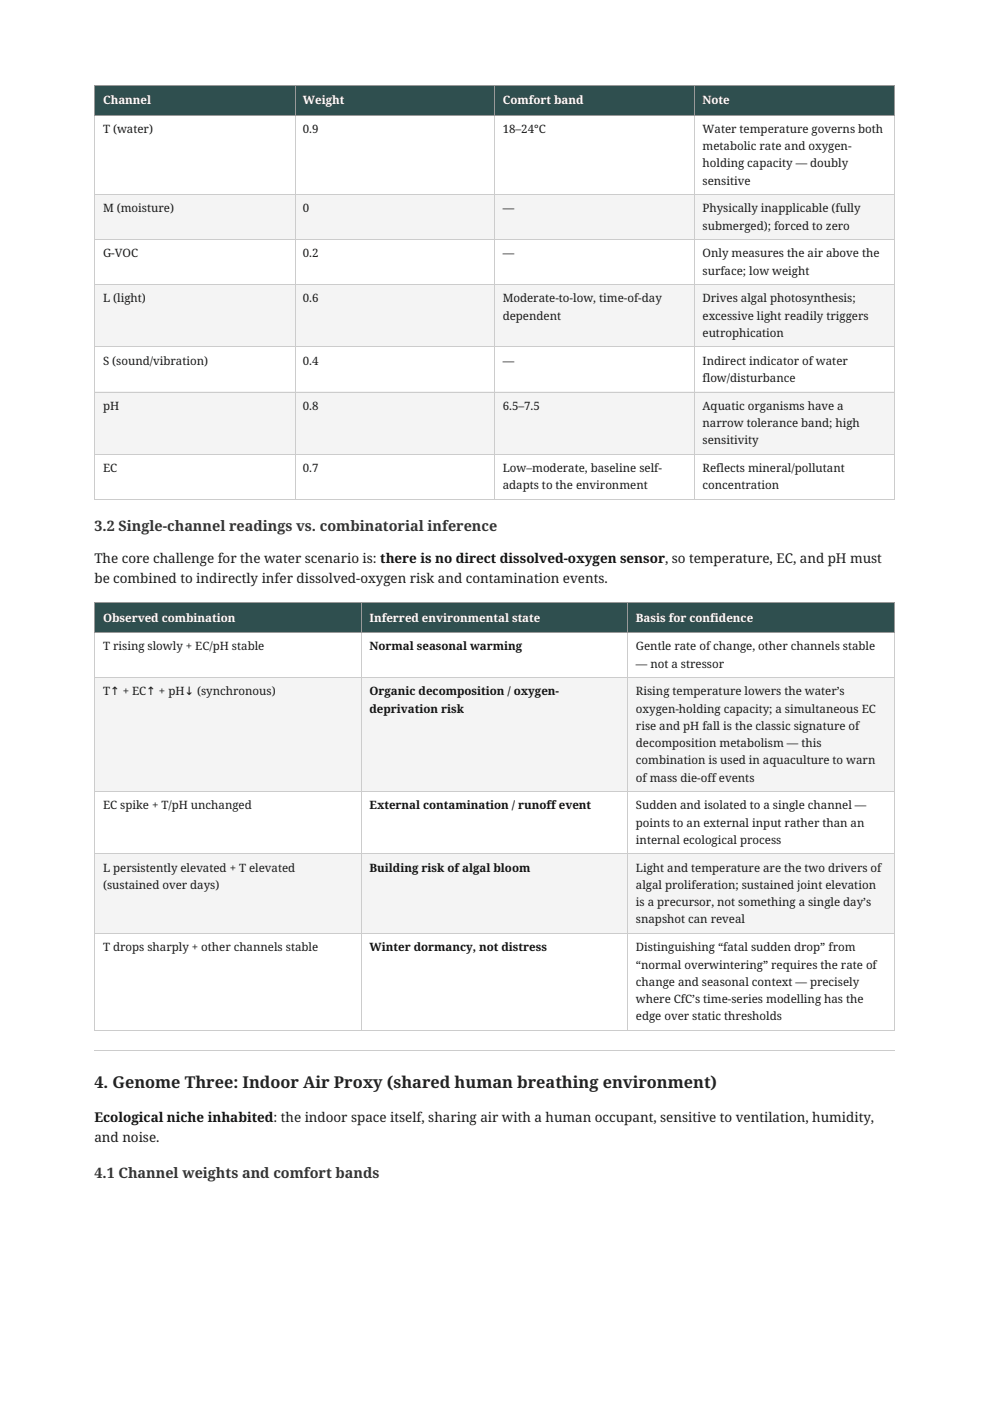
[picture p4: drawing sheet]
<svg xmlns="http://www.w3.org/2000/svg" width="210mm" height="297mm" viewBox="0 0 210 297" stroke-linecap="round" stroke-linejoin="round" font-family="sans-serif">
<defs><g id="words">
<text font-size="3.5" fill="#222" x="20" y="230.7">4. Genome Three: Indoor Air Proxy (shared human breathing environment)</text>
<g font-size="3" fill="#333">
<text x="20" y="112.5">3.2 Single-channel readings vs. combinatorial inference</text>
<text x="20" y="249.8">4.1 Channel weights and comfort bands</text>
</g>
<g font-size="2.8" fill="#1a1a1a">
<text x="20" y="119.4">The core challenge for the water scenario is: there is no direct dissolved-oxygen sensor, so temperature, EC, and pH must</text>
<text x="20" y="123.7">be combined to indirectly infer dissolved-oxygen risk and contamination events.</text>
<text x="20" y="242.1">and noise.</text>
</g>
<text font-size="2.8" fill="#111" x="20" y="237.9">Ecological niche inhabited: the indoor space itself, sharing air with a human occupant, sensitive to ventilation, humidity,</text>
<g font-size="2.4" fill="#fff">
<text x="21.9" y="22.1">Channel</text>
<text x="64.2" y="22.1">Weight</text>
<text x="106.6" y="22.1">Comfort band</text>
<text x="149" y="22.1">Note</text>
<text x="21.9" y="131.8">Observed combination</text>
<text x="78.3" y="131.8">Inferred environmental state</text>
<text x="134.8" y="131.8">Basis for confidence</text>
</g>
<g font-size="2.4" fill="#1a1a1a">
<text x="21.9" y="28.2">T (water)</text>
<text x="64.2" y="28.2">0.9</text>
<text x="106.6" y="28.2">18–24°C</text>
<text x="149" y="28.2">Water temperature governs both</text>
<text x="149" y="31.8">metabolic rate and oxygen-</text>
<text x="149" y="35.5">holding capacity — doubly</text>
<text x="149" y="39.1">sensitive</text>
<text x="21.9" y="45">M (moisture)</text>
<text x="64.2" y="45">0</text>
<text x="106.6" y="45">—</text>
<text x="149" y="45">Physically inapplicable (fully</text>
<text x="149" y="48.7">submerged); forced to zero</text>
<text x="21.9" y="54.6">G-VOC</text>
<text x="64.2" y="54.6">0.2</text>
<text x="106.6" y="54.6">—</text>
<text x="149" y="54.6">Only measures the air above the</text>
<text x="149" y="58.2">surface; low weight</text>
<text x="21.9" y="64.1">L (light)</text>
<text x="64.2" y="64.1">0.6</text>
<text x="106.6" y="64.1">Moderate-to-low, time-of-day</text>
<text x="149" y="64.1">Drives algal photosynthesis;</text>
<text x="106.6" y="67.8">dependent</text>
<text x="149" y="67.8">excessive light readily triggers</text>
<text x="149" y="71.4">eutrophication</text>
<text x="21.9" y="77.3">S (sound/vibration)</text>
<text x="64.2" y="77.3">0.4</text>
<text x="106.6" y="77.3">—</text>
<text x="149" y="77.3">Indirect indicator of water</text>
<text x="149" y="81">flow/disturbance</text>
<text x="21.9" y="86.9">pH</text>
<text x="64.2" y="86.9">0.8</text>
<text x="106.6" y="86.9">6.5–7.5</text>
<text x="149" y="86.9">Aquatic organisms have a</text>
<text x="149" y="90.5">narrow tolerance band; high</text>
<text x="149" y="94.2">sensitivity</text>
<text x="21.9" y="100.1">EC</text>
<text x="64.2" y="100.1">0.7</text>
<text x="106.6" y="100.1">Low–moderate, baseline self-</text>
<text x="149" y="100.1">Reflects mineral/pollutant</text>
<text x="106.6" y="103.7">adapts to the environment</text>
<text x="149" y="103.7">concentration</text>
<text x="21.9" y="137.9">T rising slowly + EC/pH stable</text>
<text x="134.8" y="137.9">Gentle rate of change, other channels stable</text>
<text x="134.8" y="141.5">— not a stressor</text>
<text x="21.9" y="147.4">T↑ + EC↑ + pH↓ (synchronous)</text>
<text x="134.8" y="147.4">Rising temperature lowers the water’s</text>
<text x="134.8" y="151.1">oxygen-holding capacity; a simultaneous EC</text>
<text x="134.8" y="154.7">rise and pH fall is the classic signature of</text>
<text x="134.8" y="158.4">decomposition metabolism — this</text>
<text x="134.8" y="162.1">combination is used in aquaculture to warn</text>
<text x="134.8" y="165.7">of mass die-off events</text>
<text x="21.9" y="171.6">EC spike + T/pH unchanged</text>
<text x="134.8" y="171.6">Sudden and isolated to a single channel —</text>
<text x="134.8" y="175.3">points to an external input rather than an</text>
<text x="134.8" y="178.9">internal ecological process</text>
<text x="21.9" y="184.8">L persistently elevated + T elevated</text>
<text x="134.8" y="184.8">Light and temperature are the two drivers of</text>
<text x="21.9" y="188.5">(sustained over days)</text>
<text x="134.8" y="188.5">algal proliferation; sustained joint elevation</text>
<text x="134.8" y="192.1">is a precursor, not something a single day’s</text>
<text x="134.8" y="195.8">snapshot can reveal</text>
<text x="21.9" y="201.7">T drops sharply + other channels stable</text>
<text x="134.8" y="201.7">Distinguishing “fatal sudden drop” from</text>
<text x="134.8" y="205.3">“normal overwintering” requires the rate of</text>
<text x="134.8" y="209">change and seasonal context — precisely</text>
<text x="134.8" y="212.7">where CfC’s time-series modelling has the</text>
<text x="134.8" y="216.3">edge over static thresholds</text>
</g>
<g font-size="2.4" fill="#111">
<text x="78.3" y="137.9">Normal seasonal warming</text>
<text x="78.3" y="147.4">Organic decomposition / oxygen-</text>
<text x="78.3" y="151.1">deprivation risk</text>
<text x="78.3" y="171.6">External contamination / runoff event</text>
<text x="78.3" y="184.8">Building risk of algal bloom</text>
<text x="78.3" y="201.7">Winter dormancy, not distress</text>
</g>
</g></defs>
<g fill="#2f4f4f">
<path d="M20 18h42.5v6.3h-42.5z"/>
<path d="M62.5 18h42.3v6.3h-42.3z"/>
<path d="M104.8 18h42.4v6.3h-42.4z"/>
<path d="M147.2 18h42.3v6.3h-42.3z"/>
</g>
<g fill="#f4f4f4">
<path d="M20 41.2h42.5v9.5h-42.5z"/>
<path d="M62.5 41.2h42.3v9.5h-42.3z"/>
<path d="M104.8 41.2h42.4v9.5h-42.4z"/>
<path d="M147.2 41.2h42.3v9.5h-42.3z"/>
<path d="M20 60.3h42.5v13.2h-42.5z"/>
<path d="M62.5 60.3h42.3v13.2h-42.3z"/>
<path d="M104.8 60.3h42.4v13.2h-42.4z"/>
<path d="M147.2 60.3h42.3v13.2h-42.3z"/>
<path d="M20 83h42.5v13.2h-42.5z"/>
<path d="M62.5 83h42.3v13.2h-42.3z"/>
<path d="M104.8 83h42.4v13.2h-42.4z"/>
<path d="M147.2 83h42.3v13.2h-42.3z"/>
</g>
<path d="M20.1 24.3v81.7M62.6 24.3v81.7M104.9 24.3v81.7M147.3 24.3v81.7M189.6 24.3v81.7M20 50.8h169.7M20 41.3h169.7M20 73.6h169.7M20 60.4h169.7M20 96.3h169.7M20 83.1h169.7M20 105.9h169.7" fill="none" stroke="#ccc" stroke-width=".21"/>
<path d="M20 18.1h169.7M20.1 18v6.5M62.6 18v6.5M104.9 18v6.5M147.3 18v6.5M189.6 18v6.5M20 24.4h169.7" fill="none" stroke="#999" stroke-width=".21"/>
<g fill="#2f4f4f">
<path d="M20 127.7h56.5v6.3h-56.5z"/>
<path d="M76.5 127.7h56.5v6.3h-56.5z"/>
<path d="M133 127.7h56.5v6.3h-56.5z"/>
</g>
<g fill="#f4f4f4">
<path d="M20 143.6h56.5v24.2h-56.5z"/>
<path d="M76.5 143.6h56.5v24.2h-56.5z"/>
<path d="M133 143.6h56.5v24.2h-56.5z"/>
<path d="M20 181h56.5v16.8h-56.5z"/>
<path d="M76.5 181h56.5v16.8h-56.5z"/>
<path d="M133 181h56.5v16.8h-56.5z"/>
</g>
<path d="M20.1 134v84.6M76.6 134v84.6M133.1 134v84.6M189.6 134v84.6M20 143.7h169.7M20 167.9h169.7M20 197.9h169.7M20 181.1h169.7M20 218.4h169.7M20 222.7h169.7" fill="none" stroke="#ccc" stroke-width=".21"/>
<path d="M20 134.1h169.7M20 127.8h169.7M20.1 127.7v6.5M76.6 127.7v6.5M133.1 127.7v6.5M189.6 127.7v6.5" fill="none" stroke="#999" stroke-width=".21"/>
<use href="#words"/>
</svg>
